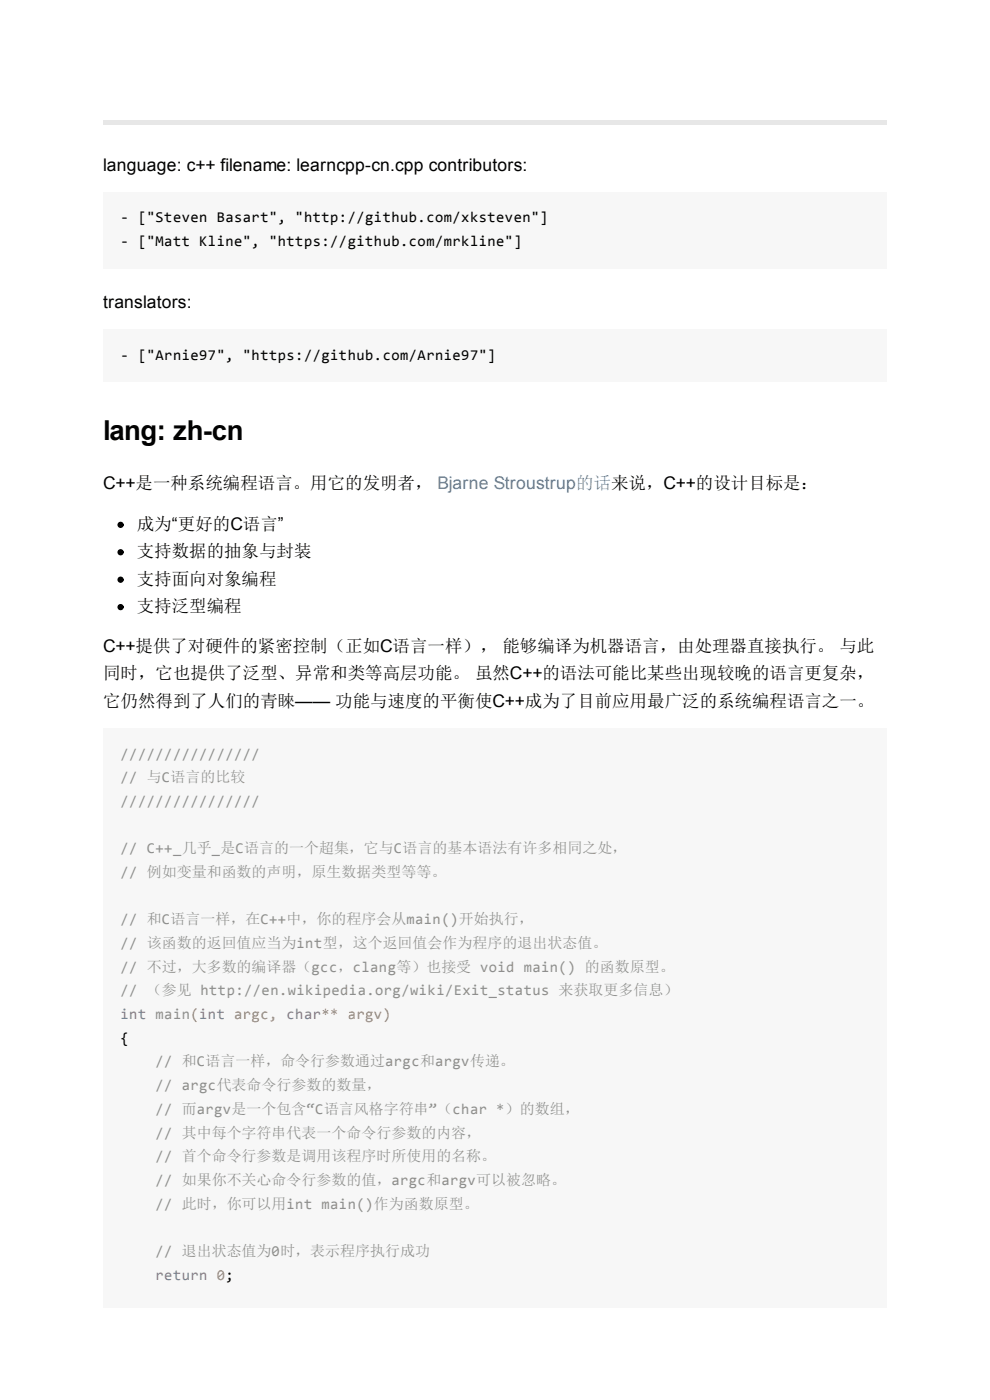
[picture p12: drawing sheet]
<svg xmlns="http://www.w3.org/2000/svg" width="210mm" height="297mm" viewBox="0 0 210 297" stroke-linecap="round" stroke-linejoin="round" font-family="sans-serif">
<defs><g id="words">
<text font-size="5.8" x="21.9" y="93.4">lang: zh-cn</text>
<g font-size="3.7">
<text x="21.9" y="36.2">language: c++ filename: learncpp-cn.cpp contributors:</text>
<text x="21.9" y="65.3">translators:</text>
<text x="21.9" y="103.7">C++是一种系统编程语言。用它的发明者， Bjarne Stroustrup的话来说，C++的设计目标是：</text>
<text x="29" y="112.4">成为“更好的C语言”</text>
<text x="29" y="118.2">支持数据的抽象与封装</text>
<text x="29" y="124">支持面向对象编程</text>
<text x="29" y="129.9">支持泛型编程</text>
<text x="21.9" y="138.3">C++提供了对硬件的紧密控制（正如C语言一样）， 能够编译为机器语言，由处理器直接执行。 与此</text>
<text x="21.9" y="144.1">同时，它也提供了泛型、异常和类等高层功能。 虽然C++的语法可能比某些出现较晚的语言更复杂，</text>
<text x="21.9" y="150">它仍然得到了人们的青睞—— 功能与速度的平衡使C++成为了目前应用最广泛的系统编程语言之一。</text>
</g>
<g font-size="3.2">
<text x="25.6" y="47.2">- [&quot;Steven Basart&quot;, &quot;http://github.com/xksteven&quot;]</text>
<text x="25.6" y="52.2">- [&quot;Matt Kline&quot;, &quot;https://github.com/mrkline&quot;]</text>
<text x="25.6" y="76.3">- [&quot;Arnie97&quot;, &quot;https://github.com/Arnie97&quot;]</text>
<text x="25.6" y="221.2">{</text>
</g>
<g font-size="3.2" fill="#8e908c">
<text x="25.6" y="160.9">////////////////</text>
<text x="25.6" y="165.9">// 与C语言的比较</text>
<text x="25.6" y="171">////////////////</text>
<text x="25.6" y="181">// C++_几乎_是C语言的一个超集，它与C语言的基本语法有许多相同之处，</text>
<text x="25.6" y="186">// 例如变量和函数的声明，原生数据类型等等。</text>
<text x="25.6" y="196.1">// 和C语言一样，在C++中，你的程序会从main()开始执行，</text>
<text x="25.6" y="201.1">// 该函数的返回值应当为int型，这个返回值会作为程序的退出状态值。</text>
<text x="25.6" y="206.1">// 不过，大多数的编译器（gcc，clang等）也接受 void main() 的函数原型。</text>
<text x="25.6" y="211.2">// （参见 http://en.wikipedia.org/wiki/Exit_status 来获取更多信息）</text>
<text x="33" y="226.2">// 和C语言一样，命令行参数通过argc和argv传递。</text>
<text x="33" y="231.3">// argc代表命令行参数的数量，</text>
<text x="33" y="236.3">// 而argv是一个包含“C语言风格字符串”（char *）的数组，</text>
<text x="33" y="241.3">// 其中每个字符串代表一个命令行参数的内容，</text>
<text x="33" y="246.3">// 首个命令行参数是调用该程序时所使用的名称。</text>
<text x="33" y="251.4">// 如果你不关心命令行参数的值，argc和argv可以被忽略。</text>
<text x="33" y="256.4">// 此时，你可以用int main()作为函数原型。</text>
<text x="33" y="266.4">// 退出状态值为0时，表示程序执行成功</text>
</g>
<g font-size="3.2" fill="#8959a8">
<text x="25.6" y="216.2">int main(int argc, char** argv)</text>
<text x="33" y="271.5">return 0;</text>
</g>
</g></defs>
<path d="M21.9 25.4h166.2v1h-166.2z" fill="#e7e7e7"/>
<g fill="#f7f7f7">
<path d="M21.9 40.7h166.2v16.2h-166.2z"/>
<path d="M21.9 69.8h166.2v11.1h-166.2z"/>
<path d="M21.9 154.5h166.2v123h-166.2z"/>
<path d="M25.6 44.2h90.8v3.7h-90.8z"/>
<path d="M25.6 49.2h85.2v3.7h-85.2z"/>
<path d="M25.6 73.3h79.7v3.7h-79.7z"/>
</g>
<g fill="#000" stroke="#000" stroke-width=".26">
<circle cx="25.6" cy="117.2" r=".53"/>
<circle cx="25.6" cy="111.3" r=".53"/>
<circle cx="25.6" cy="128.8" r=".53"/>
<circle cx="25.6" cy="123" r=".53"/>
</g>
<g fill="#f7f7f7">
<path d="M25.6 157.9h29.6v3.7h-29.6z"/>
<path d="M25.6 162.9h26.5v3.7h-26.5z"/>
<path d="M25.6 167.9h29.6v3.7h-29.6z"/>
<path d="M25.6 178h107.5v3.7h-107.5z"/>
<path d="M25.6 183h69.1v3.7h-69.1z"/>
<path d="M25.6 193.1h87.6v3.7h-87.6z"/>
<path d="M25.6 198.1h103.2v3.7h-103.2z"/>
<path d="M25.6 203.1h117.5v3.7h-117.5z"/>
<path d="M25.6 208.1h118.3v3.7h-118.3z"/>
<path d="M25.6 213.2h57.4v3.7h-57.4z"/>
<path d="M25.6 218.2h1.8v3.7h-1.8z"/>
<path d="M25.6 223.2h83.6v3.7h-83.6z"/>
<path d="M25.6 228.2h55.3v3.7h-55.3z"/>
<path d="M25.6 233.3h97.4v3.7h-97.4z"/>
<path d="M25.6 238.3h76.5v3.7h-76.5z"/>
<path d="M25.6 243.3h79.7v3.7h-79.7z"/>
<path d="M25.6 248.3h94.5v3.7h-94.5z"/>
<path d="M25.6 253.4h76v3.7h-76z"/>
<path d="M25.6 263.4h65.6v3.7h-65.6z"/>
<path d="M25.6 268.4h24.1v3.7h-24.1z"/>
</g>
<use href="#words"/>
</svg>
